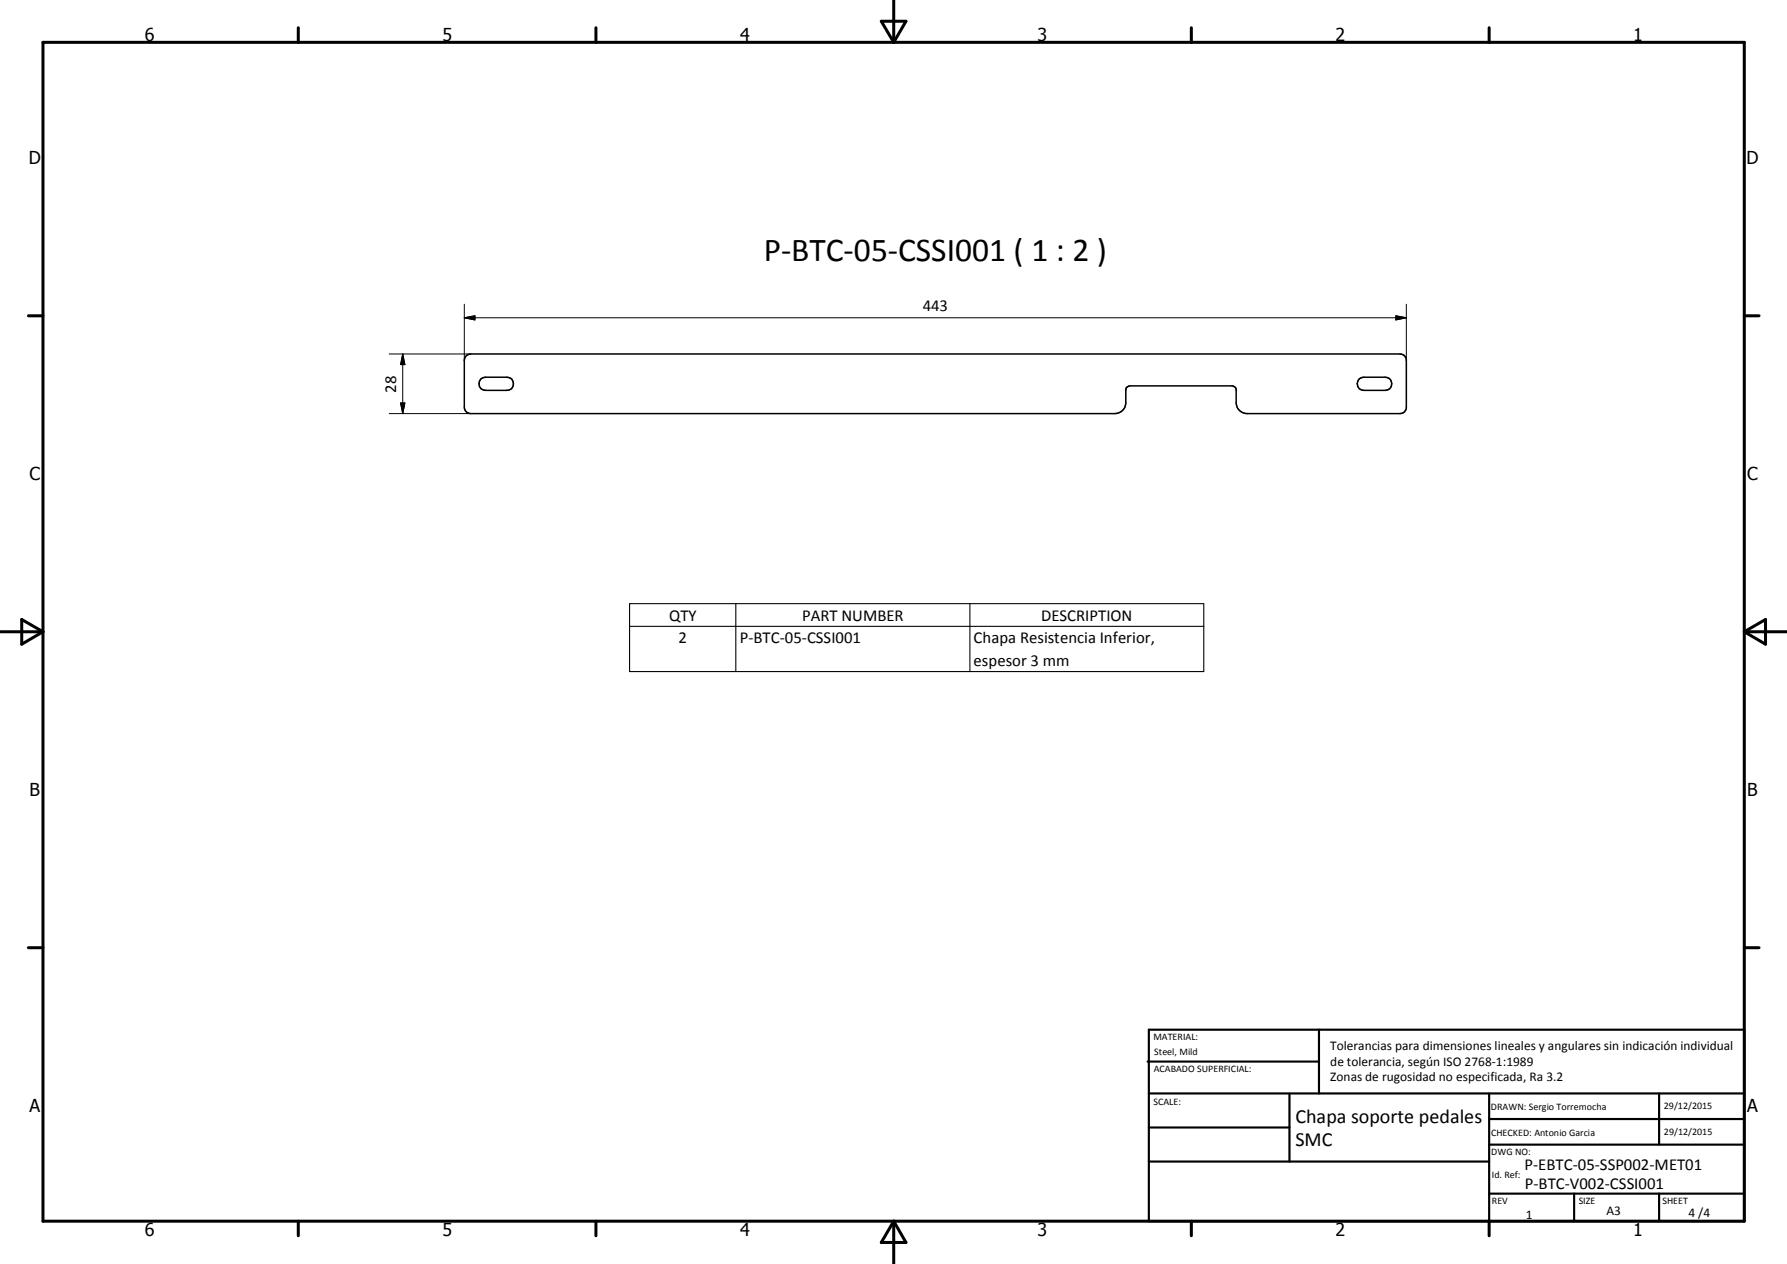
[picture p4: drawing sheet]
<svg xmlns="http://www.w3.org/2000/svg" width="420mm" height="297mm" viewBox="0 0 420 297" stroke-linecap="round" stroke-linejoin="round" font-family="sans-serif">
<defs><g id="words">
<text font-size="7.9" x="179.6" y="61.4">P-BTC-05-CSSI001 ( 1 : 2 )</text>
<g font-size="4.7">
<text x="304.6" y="263.9">Chapa soporte pedales</text>
<text x="304.6" y="269.3">SMC</text>
</g>
<g font-size="4.2">
<text x="34" y="9.6">6</text>
<text x="104" y="9.6">5</text>
<text x="174" y="9.6">4</text>
<text x="244" y="9.6">3</text>
<text x="314" y="9.6">2</text>
<text x="384" y="9.6">1</text>
<text x="6.8" y="38.7">D</text>
<text x="410.6" y="38.7">D</text>
<text x="7" y="112.9">C</text>
<text x="410.8" y="112.9">C</text>
<text x="7" y="187.1">B</text>
<text x="410.8" y="187.1">B</text>
<text x="7" y="261.4">A</text>
<text x="410.8" y="261.4">A</text>
<text x="34" y="290.4">6</text>
<text x="104" y="290.4">5</text>
<text x="174" y="290.4">4</text>
<text x="244" y="290.4">3</text>
<text x="314" y="290.4">2</text>
<text x="384" y="290.4">1</text>
</g>
<g font-size="3.9">
<text x="216.9" y="73.2">443</text>
<text x="93.2" y="92.2" transform="rotate(-90 93.2 92.2)">28</text>
<text x="157.3" y="145.8">QTY</text>
<text x="188.6" y="145.8">PART NUMBER</text>
<text x="244.8" y="145.8">DESCRIPTION</text>
<text x="159.5" y="151.1">2</text>
<text x="173.9" y="151.1">P-BTC-05-CSSI001</text>
<text x="228.9" y="151.2">Chapa Resistencia Inferior,</text>
<text x="228.9" y="156.5">espesor 3 mm</text>
<text x="358.5" y="275">P-EBTC-05-SSP002-MET01</text>
<text x="358.5" y="279.4">P-BTC-V002-CSSI001</text>
</g>
<g font-size="3.1">
<text x="312.7" y="246.8">Tolerancias para dimensiones lineales y angulares sin indicación individual</text>
<text x="312.7" y="250.4">de tolerancia, según ISO 2768-1:1989</text>
<text x="312.7" y="254">Zonas de rugosidad no especificada, Ra 3.2</text>
<text x="358.7" y="286.5">1</text>
<text x="377.7" y="285.6">A3</text>
<text x="397" y="285.9">4 /4</text>
</g>
<g font-size="2.4">
<text x="271.2" y="244.4">MATERIAL:</text>
<text x="271.3" y="252">ACABADO SUPERFICIAL:</text>
<text x="271.4" y="247.9">Steel, Mild</text>
<text x="271.2" y="259.7">SCALE:</text>
<text x="350.6" y="260.8">DRAWN: Sergio Torremocha</text>
<text x="391.2" y="260.6">29/12/2015</text>
<text x="350.6" y="267">CHECKED: Antonio Garcia</text>
<text x="391.2" y="266.7">29/12/2015</text>
<text x="350.6" y="271.4">DWG NO:</text>
<text x="350.8" y="276.9">Id. Ref:</text>
<text x="350.8" y="282.8">REV</text>
<text x="371.2" y="282.9">SIZE</text>
<text x="390.9" y="282.9">SHEET</text>
</g>
</g></defs>
<path d="M109.6 83.6l1.1-.4h218.8a1.45 1.45 0 0 1 1.2 1.2l-.1 11.9a1.49 1.49 0 0 1-1.4 .9h-36a2.59 2.59 0 0 1-2.6-2.5v-3.2l-.1-.4-.8-.4h-24l-.8 .4-.2 .4v3.2a2.59 2.59 0 0 1-2.5 2.5h-151.5a1.52 1.52 0 0 1-1.5-1.5v-11zM113.1 89.1l1.1-.5h5a1.55 1.55 0 0 1 1.5 1.6 1.55 1.55 0 0 1-1.5 1.5h-5a1.56 1.56 0 0 1-1.5-.9 1.56 1.56 0 0 1 .4-1.7zM319.6 89.1l1.1-.5h5a1.55 1.55 0 0 1 1.5 1.6 1.55 1.55 0 0 1-1.5 1.5h-5a1.55 1.55 0 0 1-1.5-.9 1.55 1.55 0 0 1 .4-1.7z" fill="none" stroke="#000" stroke-width=".35"/>
<g fill="none" stroke="#000" stroke-width=".71">
<path d="M10.1 9.9h400v277.1h-400zM70.1 6.5v3.4M140.1 6.5v3.4M207.2 5h5.8l-2.9 4.9zM210.1 0v9.9M280.1 6.5v3.4M350.1 6.5v3.4M6.7 74.2h3.4M410.1 74.2h3.5M.1 148.5h10M5.1 145.6l5 2.9-5 2.9zM410.1 148.5h10"/>
<path d="M410.1 148.5l5-2.9v5.8zM6.7 222.7h3.4M410.1 222.7h3.5M70.1 287v3.4M140.1 287v3.4M210.1 287v10M210.1 287l2.9 5h-5.8zM280.1 287v3.4M350.1 287v3.4"/>
</g>
<g fill="none" stroke="#000" stroke-width=".51">
<path d="M269.8 249.5h40.3M270.1 242h140v45h-140zM270.1 257h140M303.2 257v16M310.1 242v15M350.1 257v30M390.1 257v12M270.1 265h33.1M270.1 273h80M350.1 269h60M350.1 263h60M350.1 280.5h60"/>
<path d="M370.1 280.5v6.5M390.1 280.5v6.5"/>
</g>
<path d="M148 141.9h135v15.9h-135zM148 147.2h135M173 141.9v15.9M228 141.9v15.9" fill="none" stroke="#000" stroke-width=".25"/>
<path d="M109.2 74.7l2.5-.5v1zM109.2 74.7h221.5M109.2 71.5v13.2M328.2 74.2l2.5 .5-2.5 .5zM330.7 71.5v13.2M91.5 97.2h19.2M91.5 83.2h19.2M94.2 94.7h1l-.5 2.5zM94.7 83.2l.5 2.5h-1zM94.7 83.2v14" fill="none" stroke="#000" stroke-width=".24"/>
<path d="M109.2 74.7l2.5-.5v1zM328.2 74.2l2.5 .5-2.5 .5zM94.2 94.7h1l-.5 2.5zM94.7 83.2l.5 2.5h-1z" fill="#000"/>
<use href="#words"/>
</svg>
